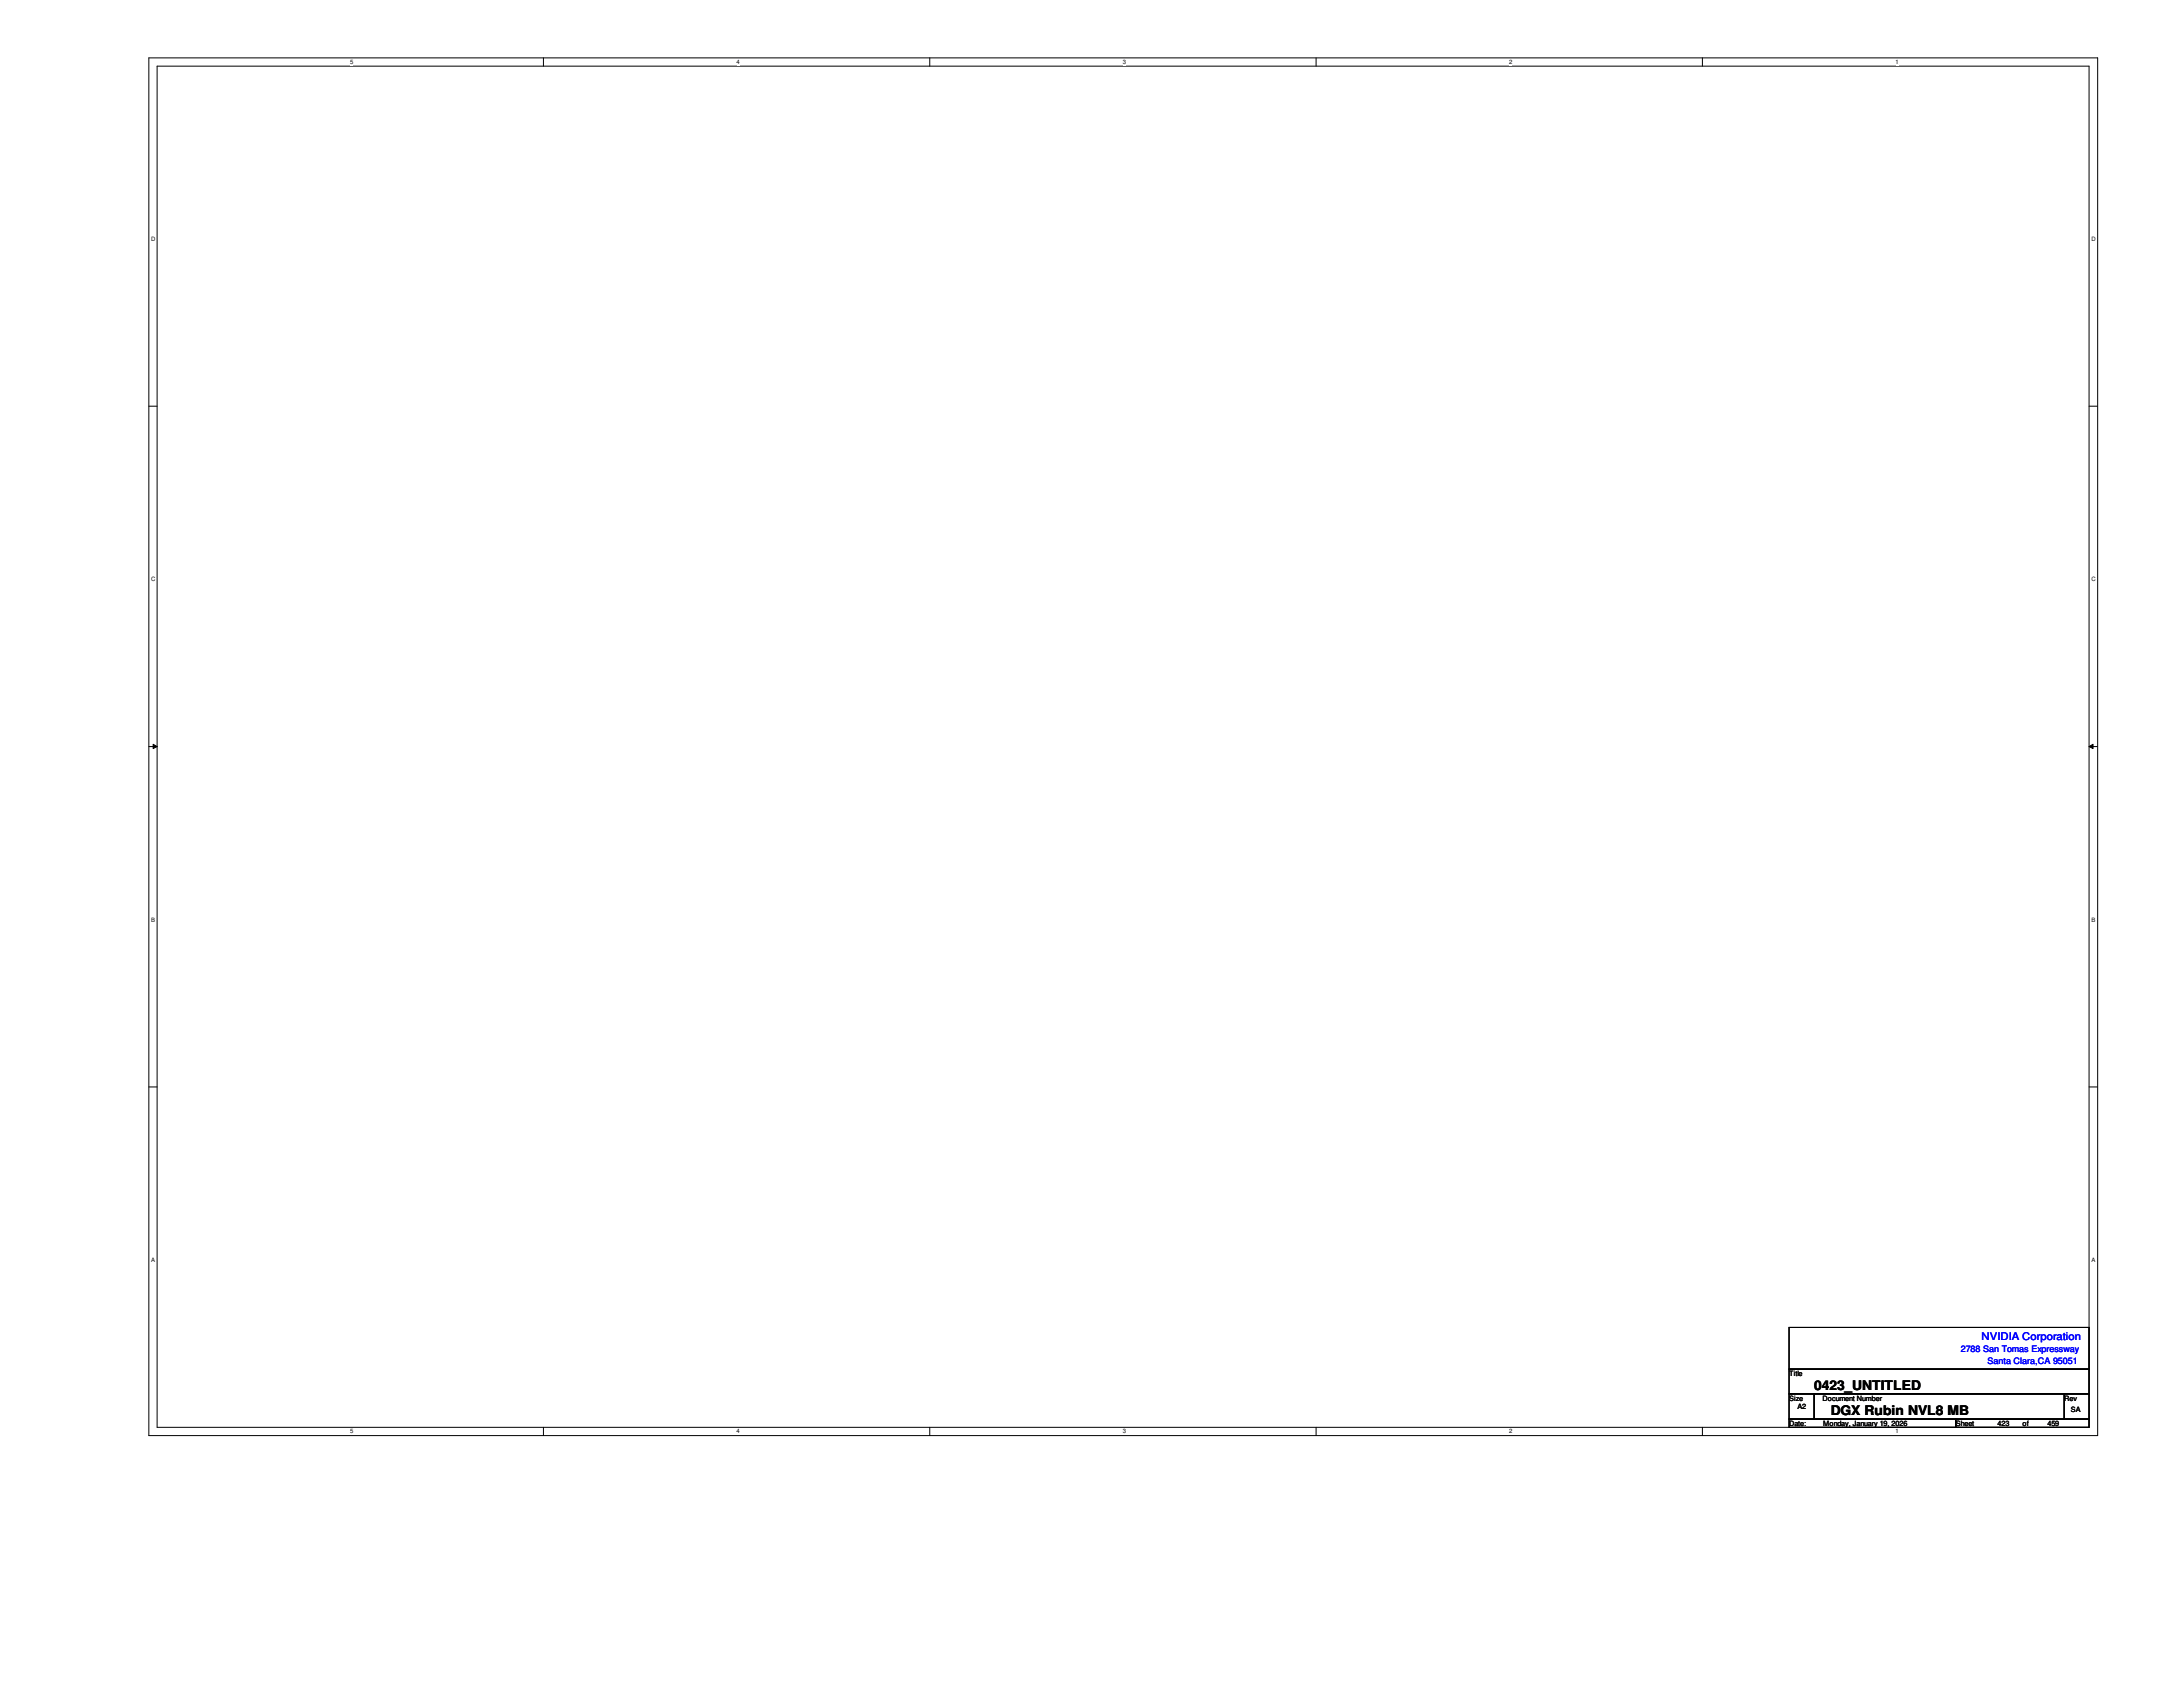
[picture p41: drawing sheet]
<svg xmlns="http://www.w3.org/2000/svg" width="279mm" height="216mm" viewBox="0 0 279 216" stroke-linecap="round" stroke-linejoin="round" font-family="sans-serif">
<defs><g id="words">
<g font-size="1.7">
<text x="232.2" y="177.8">0423_UNTITLED</text>
<text x="234.3" y="181.1">DGX Rubin NVL8 MB</text>
</g>
<text font-size="1.4" fill="#00f" x="253.6" y="171.5">NVIDIA Corporation</text>
<g font-size="1.1" fill="#00f">
<text x="251" y="173">2788 San Tomas Expressway</text>
<text x="254.4" y="174.6">Santa Clara,CA 95051</text>
</g>
<g font-size=".9">
<text x="229" y="176.1">Title</text>
<text x="229" y="179.2">Size</text>
<text x="233.3" y="179.2">Document Number</text>
<text x="264.2" y="179.2">Rev</text>
<text x="229" y="182.5">Date:</text>
<text x="230" y="180.3">A2</text>
<text x="233.3" y="182.5">Monday, January 19, 2026</text>
<text x="250.3" y="182.5">Sheet</text>
<text x="255.7" y="182.5">423</text>
<text x="258.9" y="182.5">of</text>
<text x="262" y="182.5">459</text>
<text x="265" y="180.8">SA</text>
</g>
<g font-size=".8">
<text x="44.8" y="8.2">5</text>
<text x="94.3" y="8.2">4</text>
<text x="143.7" y="8.2">3</text>
<text x="193.2" y="8.2">2</text>
<text x="242.6" y="8.2">1</text>
<text x="19.3" y="30.9">D</text>
<text x="267.7" y="30.9">D</text>
<text x="19.3" y="74.4">C</text>
<text x="267.7" y="74.4">C</text>
<text x="19.3" y="117.9">B</text>
<text x="267.7" y="117.9">B</text>
<text x="19.3" y="161.5">A</text>
<text x="267.7" y="161.5">A</text>
<text x="44.8" y="183.4">5</text>
<text x="94.3" y="183.4">4</text>
<text x="143.7" y="183.4">3</text>
<text x="193.2" y="183.4">2</text>
<text x="242.6" y="183.4">1</text>
</g>
</g></defs>
<path d="M19.1 7.4h249.4v176.3h-249.4zM20.1 8.5h247.3v174.2h-247.3z" fill="none" stroke="#000" stroke-width=".13"/>
<g fill="#fff">
<path d="M44.8 7.5h.4v.8h-.4z"/>
<path d="M44.8 182.8h.4v.8h-.4z"/>
</g>
<path d="M69.6 7.4v1.1M69.6 182.7v1" fill="none" stroke="#000" stroke-width=".13"/>
<g fill="#fff">
<path d="M94.3 7.5h.4v.8h-.4z"/>
<path d="M94.3 182.8h.4v.8h-.4z"/>
</g>
<path d="M119 7.4v1.1M119 182.7v1" fill="none" stroke="#000" stroke-width=".13"/>
<g fill="#fff">
<path d="M143.7 7.5h.4v.8h-.4z"/>
<path d="M143.7 182.8h.4v.8h-.4z"/>
</g>
<path d="M168.4 7.4v1.1M168.4 182.7v1" fill="none" stroke="#000" stroke-width=".13"/>
<g fill="#fff">
<path d="M193.2 7.5h.3v.8h-.3z"/>
<path d="M193.2 182.8h.3v.8h-.3z"/>
</g>
<path d="M217.9 7.4v1.1M217.9 182.7v1" fill="none" stroke="#000" stroke-width=".13"/>
<g fill="#fff">
<path d="M242.6 7.5h.4v.8h-.4z"/>
<path d="M242.6 182.8h.4v.8h-.4z"/>
<path d="M19.3 30.2h.6v.8h-.6z"/>
<path d="M267.7 30.2h.5v.8h-.5z"/>
<path d="M19.3 73.7h.6v.8h-.6z"/>
<path d="M267.7 73.7h.5v.8h-.5z"/>
</g>
<path d="M19.1 52h1M267.4 52h1" fill="none" stroke="#000" stroke-width=".13"/>
<g fill="#fff">
<path d="M19.3 117.3h.5v.8h-.5z"/>
<path d="M267.7 117.3h.4v.8h-.4z"/>
</g>
<path d="M19.1 95.5h1M19.6 95.2l.5 .3-.5 .3zM267.4 95.5l.5-.3v.6zM267.4 95.5h1" fill="none" stroke="#000" stroke-width=".13"/>
<path d="M19.6 95.2l.5 .3-.5 .3zM267.4 95.5l.5-.3v.6z" fill="#000"/>
<g fill="#fff">
<path d="M19.3 160.9h.5v.8h-.5z"/>
<path d="M267.7 160.9h.4v.8h-.4z"/>
</g>
<path d="M19.1 139.1h1M267.4 139.1h1M229 169.9h38.4v5.3h-38.4zM229 175.2h38.4v3.2h-38.4zM229 178.4h3.2v3.2h-3.2zM232.2 178.4h32v3.2h-32zM264.2 178.4h3.2v3.2h-3.2zM229 181.6h21.3v1.1h-21.3zM250.3 181.6h17.1v1.1h-17.1z" fill="none" stroke="#000" stroke-width=".13"/>
<use href="#words"/>
</svg>
